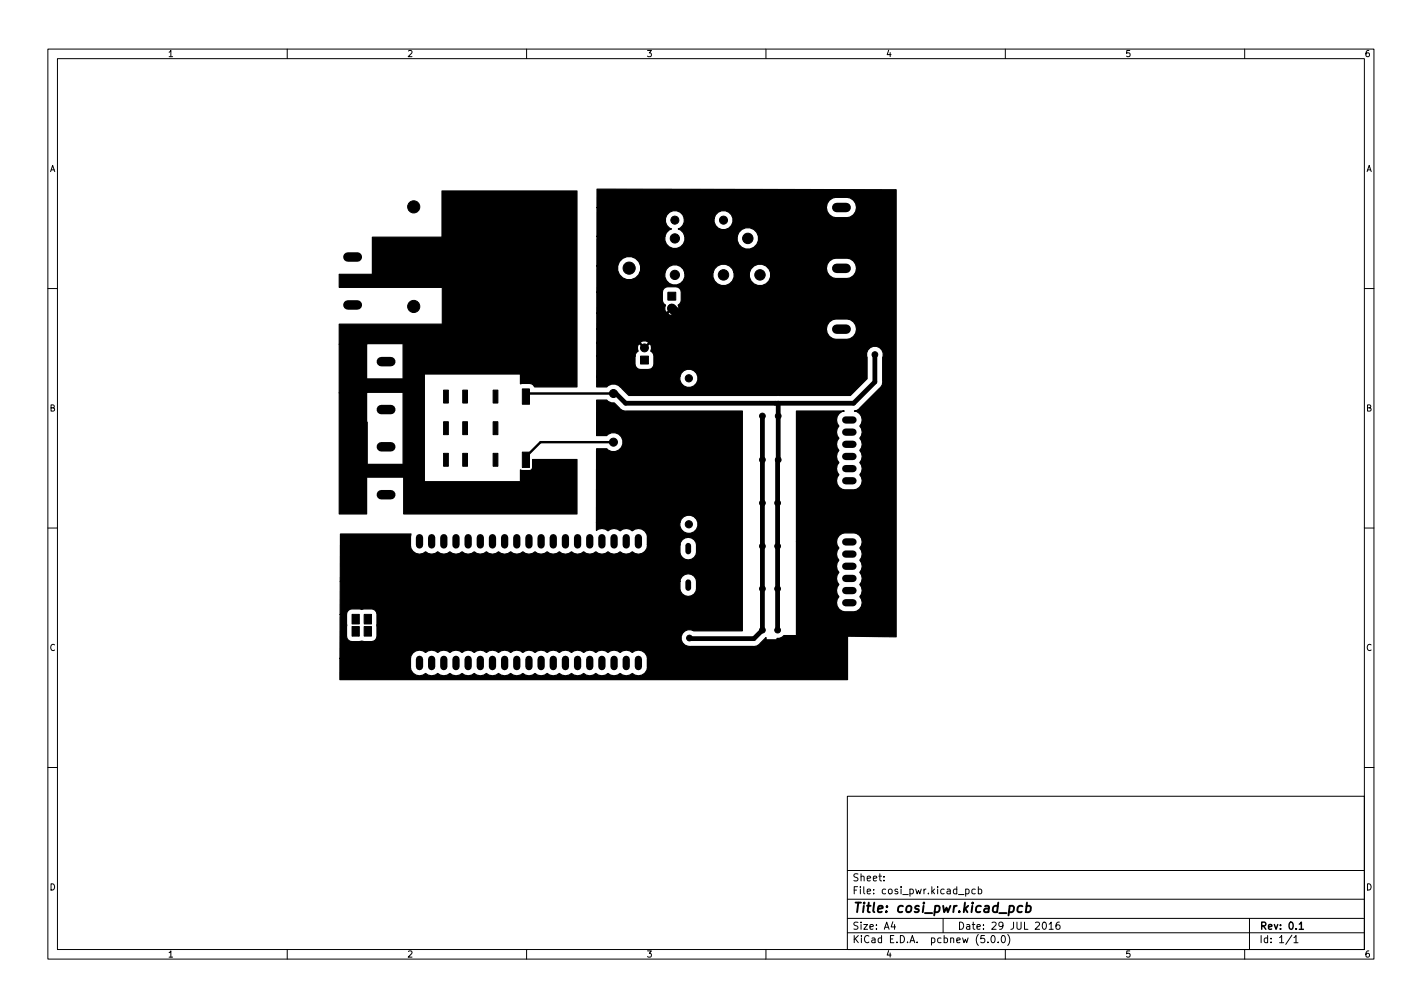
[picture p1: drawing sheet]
<svg xmlns="http://www.w3.org/2000/svg" width="297mm" height="210mm" viewBox="0 0 297 210" stroke-linecap="round" stroke-linejoin="round" font-family="sans-serif">
<defs><g id="words">
<text font-size="2.8" x="178" y="190.6">Title: cosi_pwr.kicad_pcb</text>
<g font-size="2.1">
<text x="178" y="184">Sheet:</text>
<text x="178" y="186.7">File: cosi_pwr.kicad_pcb</text>
<text x="178" y="196.9">KiCad E.D.A. pcbnew (5.0.0)</text>
<text x="178" y="194.1">Size: A4</text>
<text x="200" y="194.1">Date: 29 JUL 2016</text>
<text x="263" y="194.1">Rev: 0.1</text>
<text x="263" y="196.9">Id: 1/1</text>
</g>
<g font-size="1.8">
<text x="35" y="11.9">1</text>
<text x="85" y="11.9">2</text>
<text x="135" y="11.9">3</text>
<text x="185" y="11.9">4</text>
<text x="235" y="11.9">5</text>
<text x="285" y="11.9">6</text>
<text x="10.3" y="35.9">A</text>
<text x="285.3" y="35.9">A</text>
<text x="10.3" y="85.9">B</text>
<text x="285.3" y="85.9">B</text>
<text x="10.3" y="135.9">C</text>
<text x="285.3" y="135.9">C</text>
<text x="10.3" y="185.9">D</text>
<text x="285.3" y="185.9">D</text>
<text x="35" y="199.9">1</text>
<text x="85" y="199.9">2</text>
<text x="135" y="199.9">3</text>
<text x="185" y="199.9">4</text>
<text x="235" y="199.9">5</text>
<text x="285" y="199.9">6</text>
</g>
</g></defs>
<g fill="none" stroke="#000" stroke-width=".21">
<path d="M10 10.2h277v190.1h-277zM12 12.2h273v186.1h-273zM60 10.2v2M110 10.2v2M160 10.2v2M210 10.2v2M260 10.2v2M10 60.2h2M285 60.2h2M10 110.2h2M285 110.2h2M10 160.2h2"/>
<path d="M177 166.3h108v32h-108zM285 160.2h2M60 198.3v2M110 198.3v2M160 198.3v2M177 194.8h108M177 191.8h108M177 187.8h108M177 181.8h108M184.6 183.8v.1M184.6 183v.1M186.5 192.5l-.4 1h1"/>
<path d="M186.9 193v1M197 191.8v3M201.7 185.7l.4-.1 .3 .3-.1 .7h-.6M201.7 185.6v1.5M203.7 185.7l-.4-.1-.3 .3 .1 .7h.6M204.4 185.7l.4-.1 .3 .3-.2 .7h-.5M204.4 185.1v1.5M206.4 196.7v.1M207.2 195.4l.2-.1a.8 .8 0 0 1 .5 .8 .8 .8 0 0 1-.5 .7 1 1 0 0 1-.2-1.4zM208.5 196.7v.1M209.4 195.4l.1-.1a.8 .8 0 0 1 .5 .8 .8 .8 0 0 1-.5 .7 1 1 0 0 1-.1-1.4zM210 198.3v2"/>
<path d="M210.5 195.1a1.72 1.72 0 0 1 0 2.3M217.9 192.6l.2-.1a.8 .8 0 0 1 .5 .8 .8 .8 0 0 1-.5 .7 1 1 0 0 1-.2-1.4zM219.1 193l.5-.5v1.5M219.1 194h.9M221.3 192.5l-.4 .1a1.01 1.01 0 0 0 0 1.4l.5-.1v-.5l-.3-.3h-.2l-.3 .3M260 198.3v2M261 191.8v6.5M269.9 195.3l-1.3 1.9M270.3 195.8l.4-.5v1.5M270.3 196.8h.8"/>
</g>
<path d="M271.4 193l.4-.5v1.5M271.4 194h.9" fill="none" stroke="#000" stroke-width=".3"/>
<path d="M213.6 189.2a.66 .66 0 0 0-1 .3l-.1 .6 .2 .3h.7M214.4 189.2h.8l.1 .3v.6a.66 .66 0 0 1-1 .3M214.5 188.5l-.2 2" fill="none" stroke="#000" stroke-width=".4"/>
<g fill="#000" stroke="#000" stroke-width=".21">
<path d="M133.8 74.4h1.6v1.6h-1.6zM139.5 61h1.7v1.7h-1.7zM92.7 81.5h1v2.7h-1zM92.7 88.1h1v2.7h-1zM92.7 94.7h1v2.7h-1zM96.7 81.5h1v2.7h-1zM96.7 88.1h1v2.7h-1zM96.7 94.7h1v2.7h-1zM103 81.5h1v2.7h-1zM103 88.1h1v2.7h-1zM103 94.7h1v2.7h-1zM109.1 81.2h1.5v3.2h-1.5z"/>
<path d="M109.1 94.4h1.5v3.2h-1.5zM73.5 128.3h1.6v2h-1.6zM73.5 130.8h1.6v2h-1.6zM76.1 128.3h1.5v2h-1.5zM76.1 130.8h1.5v2h-1.5z"/>
<circle cx="86.4" cy="43.2" r="1.27"/>
<circle cx="131.4" cy="56" r="1.27"/>
<circle cx="141" cy="57.4" r=".97"/>
<circle cx="141" cy="49.8" r=".97"/>
<circle cx="141" cy="46" r=".84"/>
<circle cx="151.1" cy="46" r=".84"/>
<circle cx="151.1" cy="57.4" r="1.09"/>
<circle cx="156.2" cy="49.8" r="1.09"/>
<circle cx="158.7" cy="57.4" r="1.09"/>
<circle cx="86.4" cy="64" r="1.27"/>
<circle cx="131.4" cy="64" r="1.27"/>
<circle cx="134.6" cy="72.6" r=".83"/>
<circle cx="140.3" cy="64.4" r=".83"/>
<circle cx="143.9" cy="79" r=".75"/>
<circle cx="149.1" cy="67.6" r=".6"/>
<circle cx="182.8" cy="74" r=".6"/>
<circle cx="128.1" cy="92.3" r=".84"/>
<circle cx="128.1" cy="82.2" r=".84"/>
<circle cx="159.3" cy="96" r=".6"/>
<circle cx="159.3" cy="86.9" r=".6"/>
<circle cx="162.6" cy="86.9" r=".6"/>
<circle cx="162.6" cy="96" r=".6"/>
<circle cx="135.9" cy="109" r=".6"/>
<circle cx="143.9" cy="109.5" r=".75"/>
<circle cx="159.3" cy="114" r=".6"/>
<circle cx="159.3" cy="105" r=".6"/>
<circle cx="162.4" cy="114" r=".6"/>
<circle cx="162.4" cy="105" r=".6"/>
<circle cx="80.3" cy="139.6" r=".6"/>
<circle cx="141.6" cy="138.4" r=".6"/>
<circle cx="144" cy="133.2" r=".6"/>
<circle cx="159.3" cy="122.9" r=".6"/>
<circle cx="159.3" cy="131.6" r=".6"/>
<circle cx="162.4" cy="131.6" r=".6"/>
<circle cx="162.4" cy="122.9" r=".6"/>
</g>
<g fill="none" stroke="#000" stroke-width="1.5">
<path d="M176.7 87.7h1.5M176.7 90.2h1.5M176.7 92.8h1.5M176.7 95.3h1.5M176.7 97.8h1.5M87.6 112.3v1.5M90.2 112.3v1.5M92.7 112.3v1.5M95.2 112.3v1.5M97.8 112.3v1.5M100.3 112.3v1.5M102.9 112.3v1.5"/>
<path d="M105.4 112.3v1.5M107.9 112.3v1.5M110.5 112.3v1.5M113 112.3v1.5M115.6 112.3v1.5M118.1 112.3v1.5M120.6 112.3v1.5M123.2 112.3v1.5M125.7 112.3v1.5M128.3 112.3v1.5M130.8 112.3v1.5M133.3 112.3v1.5"/>
<path d="M135.9 112.3v1.5M176.7 100.4h1.5M176.7 113.2h1.5M176.7 115.7h1.5M176.7 118.2h1.5M87.6 137.7v1.5M90.2 137.7v1.5M92.7 137.7v1.5M95.2 137.7v1.5M97.8 137.7v1.5M100.3 137.7v1.5M102.9 137.7v1.5"/>
<path d="M105.4 137.7v1.5M107.9 137.7v1.5M110.5 137.7v1.5M113 137.7v1.5M115.6 137.7v1.5M118.1 137.7v1.5M120.6 137.7v1.5M123.2 137.7v1.5M125.7 137.7v1.5M128.3 137.7v1.5M130.8 137.7v1.5M133.3 137.7v1.5"/>
<path d="M135.9 137.7v1.5M176.7 120.8h1.5M176.7 123.3h1.5M176.7 125.9h1.5"/>
</g>
<path d="M143.8 113.9v1.3M151.4 113.9v1.3M143.8 121.6v1.2M148.8 121.6v1.2" fill="none" stroke="#000" stroke-width="1.2"/>
<g fill="none" stroke="#000" stroke-width="2">
<path d="M72.7 53.7h2M72.7 58.7h2M174.8 43.3h2M174.8 48.4h2M174.8 56h2M72.7 63.7h2M79.7 75.5h1.9M140.3 64.4l2.8 2.8h5.6l.4 .4M174.8 61.1h2M174.8 68.7h2M174.8 73.8h2M79.7 98.3h1.9"/>
<path d="M79.7 93.3h1.9M79.7 85.5h1.9M79.7 80.5h1.9M79.7 103.3h1.9"/>
</g>
<path d="M182.8 74v5.8l-4.5 4.4h-47.6l-2-2h-.6M159.3 86.9v44.7l-1.8 1.7h-13.4l-.1-.1M162.6 84.2l-.2 47.4" fill="none" stroke="#000" stroke-width="1"/>
<path d="M128.1 82.2h-17.6l-.6 .6M128.1 92.3h-15.2l-3 3.1v.6M159.3 114v.2M159.3 105h.2" fill="none" stroke="#000" stroke-width=".5"/>
<path d="M124.7 39.5l62.5 .1v93.4l-10.1-.1-.1 9h-106v-4.4h14.7v1.9a1.88 1.88 0 0 0 1.2 1.6 1.88 1.88 0 0 0 2-.4 1.86 1.86 0 0 0 2.5 0 1.86 1.86 0 0 0 2.6 0 1.86 1.86 0 0 0 2.5 0 1.86 1.86 0 0 0 2.6 0 1.86 1.86 0 0 0 2.5 0 1.86 1.86 0 0 0 2.5 0 1.86 1.86 0 0 0 2.6 0 1.86 1.86 0 0 0 2.5 0 1.86 1.86 0 0 0 2.6 0 1.86 1.86 0 0 0 2.5 0 1.86 1.86 0 0 0 2.5 0 1.86 1.86 0 0 0 2.6 0 1.86 1.86 0 0 0 2.5 0 1.86 1.86 0 0 0 2.6 0 1.86 1.86 0 0 0 2.5 0 1.86 1.86 0 0 0 2.5 0 1.86 1.86 0 0 0 2.6 0 1.88 1.88 0 0 0 1.9 .4 1.88 1.88 0 0 0 1.2-1.6l-.1-2.5a1.91 1.91 0 0 0-3-.7 1.86 1.86 0 0 0-2.6 0 1.86 1.86 0 0 0-2.5 0 1.86 1.86 0 0 0-2.5 0 1.86 1.86 0 0 0-2.6 0 1.86 1.86 0 0 0-2.5 0 1.86 1.86 0 0 0-2.6 0 1.86 1.86 0 0 0-2.5 0 1.86 1.86 0 0 0-2.5 0 1.86 1.86 0 0 0-2.6 0 1.86 1.86 0 0 0-2.5 0 1.86 1.86 0 0 0-2.6 0 1.86 1.86 0 0 0-2.5 0 1.86 1.86 0 0 0-2.5 0 1.86 1.86 0 0 0-2.6 0 1.86 1.86 0 0 0-2.5 0 1.86 1.86 0 0 0-2.6 0 1.86 1.86 0 0 0-2.5 0 1.88 1.88 0 0 0-2-.3 1.88 1.88 0 0 0-1.2 1.6h-14.7l.1-9.2h1.3v4.5l.1 .5 .6 .6a4.2 4.2 0 0 0 2.5-.1 4.2 4.2 0 0 0 2.4 .1l.7-.6v-.5v-4.5v-.5l-.7-.6a4.2 4.2 0 0 0-2.4 .1 4.2 4.2 0 0 0-2.5-.1l-.6 .6-.1 .5h-1.3v-6.9h70.9l.1 2a1.75 1.75 0 0 0 1.9 1.1 1.75 1.75 0 0 0 1.5-1.6l-.1-2a1.75 1.75 0 0 0-1.9-1.1 1.75 1.75 0 0 0-1.5 1.6h-70.9v-9.9h14.8a4.1 4.1 0 0 0 .4 3.6 1.89 1.89 0 0 0 2.6 .1 1.86 1.86 0 0 0 2.5 0 1.86 1.86 0 0 0 2.6 0 1.86 1.86 0 0 0 2.5 0 1.86 1.86 0 0 0 2.6 0 1.86 1.86 0 0 0 2.5 0 1.86 1.86 0 0 0 2.5 0 1.86 1.86 0 0 0 2.6 0 1.86 1.86 0 0 0 2.5 0 1.86 1.86 0 0 0 2.6 0 1.86 1.86 0 0 0 2.5 0 1.86 1.86 0 0 0 2.5 0 1.86 1.86 0 0 0 2.6 0 1.86 1.86 0 0 0 2.5 0 1.86 1.86 0 0 0 2.6 0 1.86 1.86 0 0 0 2.5 0 1.86 1.86 0 0 0 2.5 0 1.86 1.86 0 0 0 2.6 0 1.88 1.88 0 0 0 2 .3 1.88 1.88 0 0 0 1.1-1.7h6.8v1.5a1.74 1.74 0 0 0 1.8 1.6 1.74 1.74 0 0 0 1.7-1.6l-.1-2a1.75 1.75 0 0 0-1.9-1.1 1.75 1.75 0 0 0-1.5 1.6h-6.8v-1.7a1.88 1.88 0 0 0-1.2-1.6 1.88 1.88 0 0 0-1.9 .3 1.86 1.86 0 0 0-2.6 0 1.86 1.86 0 0 0-2.5 0 1.82 1.82 0 0 0-2.4 0v-1.7h17.4a1.92 1.92 0 0 0 2.3 2.2 1.92 1.92 0 0 0 1.2-2.9 1.92 1.92 0 0 0-3.2 0l-.3 .7h-17.4v-15.4h2.1a1.98 1.98 0 0 0 2.9 0 1.98 1.98 0 0 0 0-2.8 1.98 1.98 0 0 0-2.9 0h-2.1v-7.4h2.1l.3 .3 .8 .3h.5a3.7 3.7 0 0 0 2.2 1.7h24.6v45.9h-10.2l-.5-.2a1.77 1.77 0 0 0-2.1 1.7 1.77 1.77 0 0 0 2 1.8h13.2a1.55 1.55 0 0 0 1.2-.6l1.3-1.3 .1 .5h2.1l.1-.3h.5l.6-.3 .3-.3 2.7-.1v-19.4h8.3l.2 .7 .3 .5-.3 .6-.2 .7 .2 .7 .3 .6-.3 .5-.2 .7 .2 .8 .3 .5-.3 .5-.2 .8 .2 .7 .3 .5-.3 .6-.2 .7 .2 .7 .3 .6-.3 .5a1.9 1.9 0 0 0 1.6 2.6l2.4-.1a1.91 1.91 0 0 0 .7-3 1.86 1.86 0 0 0 0-2.6 1.86 1.86 0 0 0 0-2.5 1.86 1.86 0 0 0 0-2.5 1.86 1.86 0 0 0 0-2.6 1.88 1.88 0 0 0 .4-1.9 1.88 1.88 0 0 0-1.6-1.2l-2.5 .1-.6 .4-.4 .6-.2 .8h-8.3v-27.4h10a1.87 1.87 0 0 0-1.2 3.2 1.86 1.86 0 0 0 0 2.5 1.86 1.86 0 0 0 0 2.5 1.86 1.86 0 0 0 0 2.6 1.86 1.86 0 0 0 0 2.5 1.88 1.88 0 0 0-.3 2 1.88 1.88 0 0 0 1.6 1.2l2.4-.1a1.91 1.91 0 0 0 .7-3.1 1.86 1.86 0 0 0 0-2.5 1.86 1.86 0 0 0 0-2.6 1.86 1.86 0 0 0 0-2.5 1.86 1.86 0 0 0 0-2.5 1.87 1.87 0 0 0-1.1-3.2l.4-.1 .6-.3 4.3-4.4a1.48 1.48 0 0 0 .6-1.4l.1-5.2a1.75 1.75 0 0 0-1.9-2.1 1.75 1.75 0 0 0-1.5 2.3v4.5l-3.5 3.5h-46.2l-1.6-1.6a2.03 2.03 0 0 0-3.1-.2h-2.1v-2.2h17.4v.8a1.92 1.92 0 0 0 3 1.2 1.92 1.92 0 0 0 0-3.2 1.92 1.92 0 0 0-3 1.2h-17.4l.1-4.2h7.9v1.6a1.15 1.15 0 0 0 1.2 1.2l2.1-.1 .6-.7a3.5 3.5 0 0 0-.2-2.9l-.4-.2 .2-.4-.2-1-.3-.1-1 1-1-1-.3 .1-.2 .5 .2 .9-.6 .6-.1 .5h-7.9v-2.8h9.1l.8 .9 .9-.9-.1-.2a1.08 1.08 0 0 0-1.6 .2h-9.1v-2.9h47.9l.2 .9 .5 .7 .7 .4a4.9 4.9 0 0 0 4.3-.4 2.13 2.13 0 0 0 .5-2.3 2.13 2.13 0 0 0-1.8-1.4l-3 .1-.7 .5-.5 .7-.2 .8h-47.9v-3.3h14.8a1 1 0 0 0 1.7 0l-.9-.8-.8 .8h-14.8v-4.4h13.7v2.1l.6 .6-.1 1 .2 .5h.2l1-1 1.1 1h.2l.2-.6-.2-.9 .4-.2a3.2 3.2 0 0 0 0-3.3 3.2 3.2 0 0 0-3.3 0l-.3 .8h-13.7v-5.5h4.3v1a2.41 2.41 0 0 0 2.1 1.9 2.41 2.41 0 0 0 2.5-1.4h5.3v.8a2.13 2.13 0 0 0 2.5 1.7 2.13 2.13 0 0 0 1.7-2.5h5.8v.8a2.26 2.26 0 0 0 2.7 1.8 2.26 2.26 0 0 0 1.7-2.6h3.2v.8a2.25 2.25 0 0 0 3.2 1.7 2.25 2.25 0 0 0 .8-3.5h12.1l.2 .9 .5 .7 .7 .4a4.9 4.9 0 0 0 4.3-.4 2.13 2.13 0 0 0 .5-2.3 2.13 2.13 0 0 0-1.8-1.4l-3 .1-.7 .5-.5 .7-.2 .8h-12.1a2.24 2.24 0 0 0-2.3-.8 2.24 2.24 0 0 0-1.7 1.8h-3.2l-.3-.9a2.26 2.26 0 0 0-2.3-.9 2.26 2.26 0 0 0-1.8 1.8h-5.8l-.4-.8a2.13 2.13 0 0 0-2.1-.9 2.13 2.13 0 0 0-1.7 1.7h-5.3l.2-.5a2.44 2.44 0 0 0-1.9-2.9 2.44 2.44 0 0 0-2.9 1.9h-4.3v-6.1h14.2v.8a2.13 2.13 0 0 0 2.5 1.7 2.13 2.13 0 0 0 1.7-2.6h10.9v.9a2.26 2.26 0 0 0 3.5 1.5 2.26 2.26 0 0 0 0-3.8 2.26 2.26 0 0 0-3.5 1.4h-10.9l-.4-.7-.5-.6-.5-.2a1.92 1.92 0 0 0 1.2-2.2h6.3v.8a2 2 0 0 0 3 1.2 2 2 0 0 0 0-3.3 2 2 0 0 0-3 1.3h-6.3l-.3-.7a1.99 1.99 0 0 0-3.2-.2 1.99 1.99 0 0 0 .9 3.1l-.5 .2-.6 .6-.3 .8h-14.2v-6.1h47.9a2.1 2.1 0 0 0 2 2.1l3-.1a2.14 2.14 0 0 0 1.3-2.3 2.14 2.14 0 0 0-1.9-1.8l-3 .1-.7 .5-.5 .7-.2 .8h-47.9zM77.8 49.5h14.5v-9.6h28.2v40.9h-8.8a1.13 1.13 0 0 0-1.1-.7h-1.9v-1.9l-.1-.1h-19.9l-.1 22.4 .2 .1h19.8l.1-.1v-2.4l.4 .1h1.5a.65 .65 0 0 0 .7-.6v-1.7h9.2v11.4h-36.2v-7.5l-.1-.2h-7.5l-.1 7.7h-5.7v-25.3h5.7l.1 14.9 7.4 .1 .1-.2v-14.9l-13.3 .1v-10.1h5.7l.1 7.2h7.4l.1-.1v-7.2l-7.5-.1-.1 .2h-5.7v-4.2h21.4l.1-.1-.1-7.6h-21.4v-2.7l6.9-.1z" fill="#000" stroke="#000" stroke-width=".25"/>
<use href="#words"/>
</svg>
